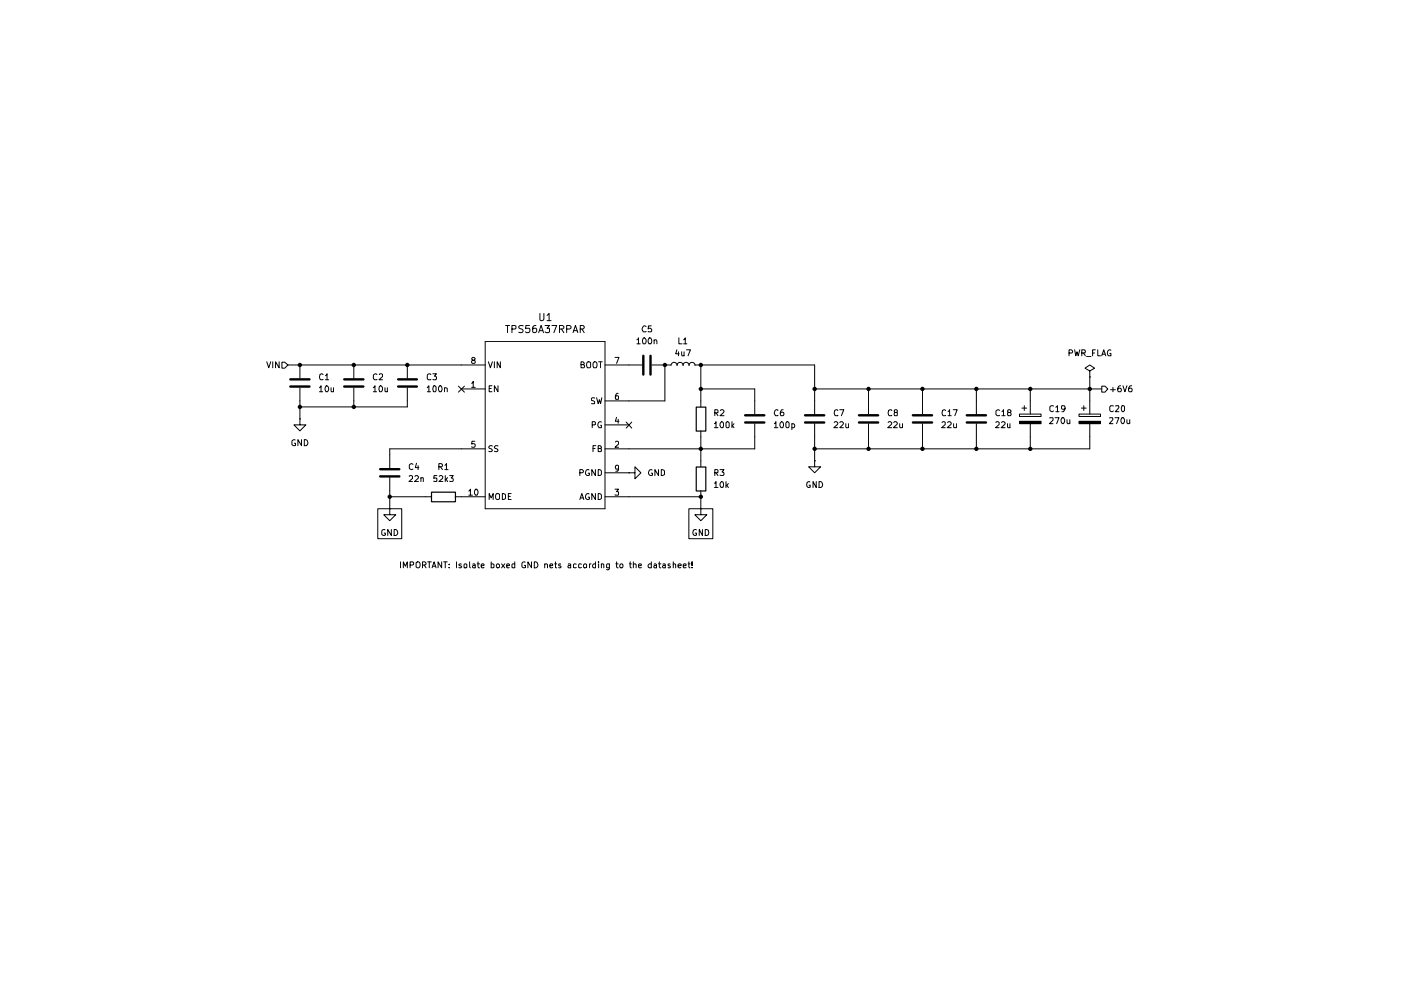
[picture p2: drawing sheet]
<svg xmlns="http://www.w3.org/2000/svg" width="297mm" height="210mm" viewBox="0 0 297 210" stroke-linecap="round" stroke-linejoin="round" font-family="sans-serif">
<path d="M75 77.4v2.8M86.4 77.4v2.8M63.6 88.8v1.3h1.3l-1.3 1.3-1.3-1.3h1.3M63.6 88.8h.1M75 82.2v2.8M86.4 82.2v2.8M82.6 107.9v1.2h1.3l-1.3 1.3-1.2-1.3h1.2M82.6 107.9h.1" fill="none" stroke="#000" stroke-width=".21"/>
<path d="M73 80.4h4M73 82h4M84.4 80.4h4M84.4 82h4" fill="none" stroke="#000" stroke-width=".51"/>
<path d="M59.8 76.8h.6l.6 .6-.6 .7h-.6z" fill="#fff"/>
<g fill="none" stroke="#000" stroke-width=".21">
<path d="M56.6 76.7l.4 1.3 .4-1.3M57.8 76.7v1.3M59.2 76.7v1.3l-.8-1.3v1.3M59.8 76.8h.6l.6 .6-.6 .7h-.6zM63.6 77.4v2.8M97.8 77.4h5.1M100.2 76.4l-.2-.4 .2-.2h.3l.3 .3-.3 .3-.4 .1-.1 .4 .2 .1h.4l.2-.1v-.3l-.3-.2M102.9 72.4h25.4v35.5h-25.4zM103.5 76.7l.5 1.3 .4-1.3M104.8 76.7v1.3M106.1 76.7v1.3l-.7-1.3v1.3M123.2 77.3h.5l.2-.3-.3-.3h-.4v1.3h.6l.2-.4-.4-.3"/>
<path d="M124.5 76.9l.2-.2 .5 .2v.9l-.1 .2h-.6l-.1-.4zM125.8 76.9l.3-.2 .4 .2 .1 .7-.2 .4h-.5l-.2-.4zM126.9 76.7h.8M127.3 76.7v1.3M128.3 77.4h7.8M130.4 75.8h.8l-.5 1.2M138.2 77.4h4M142.3 77.5a.64 .64 0 0 1 .6-.7 .64 .64 0 0 1 .7 .7 .64 .64 0 0 1 .6-.7 .64 .64 0 0 1 .6 .7 .64 .64 0 0 1 .7-.7 .64 .64 0 0 1 .6 .7 .64 .64 0 0 1 .6-.7 .64 .64 0 0 1 .7 .7M147.3 77.4h1.3M63.6 82.2v2.8M82.6 96.4v2.8M97.8 82.5h5.1"/>
<path d="M97.8 95.2h5.1M100 81.3l.3-.4v1.2M100 82.1h.8M100.7 93.6h-.6l-.1 .5h.7v.6h-.7M103.7 82.4h.4M104.3 81.8h-.6v1.3h.6M104.4 94.6l-.5-.1-.3 .2 .2 .4 .6 .3-.1 .3h-.7M105.6 81.8v1.3l-.8-1.3v1.3M105.6 94.6l-.5-.1-.3 .2 .2 .4 .5 .1 .1 .3a.48 .48 0 0 1-.8 .2M124.9 99.7a.59 .59 0 0 0-.8 .6 .59 .59 0 0 0 .9 .5v-.5h-.3M125.6 90.1l.6-.1v-.4l-.1-.2h-.5v1.3M125.7 95.1h.5"/>
<path d="M126.1 84.4l-.5-.1-.2 .2 .1 .4 .6 .3-.1 .4h-.6M126.2 99.6v1.2l-.7-1.2v1.2M126.3 94.5h-.6v1.3M126.5 84.3l.3 1.3 .3-.8 .2 .8 .3-1.3M126.8 95.1h.5l.2-.4-.2-.2h-.5v1.3h.5l.2-.1v-.5l-.2-.1M126.8 99.6a.52 .52 0 0 1 .7 .3v.7l-.7 .2zM127.5 89.5a.66 .66 0 0 0-.7 .4 .66 .66 0 0 0 .2 .8h.5v-.5h-.2M128.3 95.2h5M128.3 85h5M128.3 90.1h5M130.5 93.7l.1-.1h.4l.1 .1v.4l-.7 .7h.7M130.7 88.5l-.2 .8h.7"/>
<path d="M131.1 83.4a.58 .58 0 0 0-.6 .6l.1 .7 .5-.1v-.5l-.1-.2h-.3l-.2 .3M131.1 88.9v.8M131.1 99.2l-.1 .3-.4-.1v-.7l.4-.1 .1 .2v.9l-.1 .2h-.4M195.6 85v2.8M195.6 89.8v2.8M207 85v2.8M207 89.8v2.8M216.2 87.8h4.5v.5h-4.5zM216.2 89.3h4.5v.5h-4.5zM216.7 86.5h1M217.2 86v1M218.4 85v2.8"/>
<path d="M218.4 89.8v2.8M82.6 101.3v2.8M90.2 105.3h1.2M96.5 105.3h6.4M99.4 104.1l.3-.4v1.3M99.4 105h.8M100.8 103.8l.1-.1a.76 .76 0 0 1 .3 1.3l-.4-.1a.94 .94 0 0 1 0-1.1zM103.7 105.9v-1.3l.4 1 .5-1v1.3M105.2 104.8l.2-.2 .5 .2v.9l-.2 .2a.46 .46 0 0 1-.6-.4zM106.5 104.6l.6 .2 .1 .2v.7l-.4 .2h-.3zM107.8 105.2h.4M108.4 104.6h-.6v1.3h.6"/>
<path d="M122.9 100.2h.7l.1-.4-.3-.2h-.5v1.2M122.9 105.9l.5-1.3 .4 1.3M123.1 105.6h.6M124.9 104.7a.59 .59 0 0 0-.8 .6 .59 .59 0 0 0 .9 .5v-.4h-.3M126.2 104.6v1.3l-.7-1.3v1.3M126.8 104.6a.52 .52 0 0 1 .7 .4v.7l-.7 .2zM128.3 105.3h5M128.3 100.2h5M130.4 103.7h.7l-.4 .5 .4 .1v.6h-.7M133.3 100.2h1.3v-1.2l1.3 1.2-1.3 1.3v-1.3M133.3 100.2h.1M148.6 107.9v1.2h1.3l-1.3 1.3-1.3-1.3h1.3"/>
<path d="M148.6 107.9h.1"/>
</g>
<path d="M136.4 75.4v4M137.9 75.4v4M61.6 80.4h4M61.6 82h4M80.6 99.5h4.1M193.5 88.1h4.1M193.5 89.6h4.1M205 88.1h4M205 89.6h4M80.6 101h4.1" fill="none" stroke="#000" stroke-width=".51"/>
<path d="M91.5 104.4h5.1v2h-5.1z" fill="none" stroke="#000" stroke-width=".25"/>
<path d="M216.2 89.3h4.5v.5h-4.5z" fill="#000"/>
<path d="M233.6 81.9h.7l.6 .6-.6 .6h-.7z" fill="#fff"/>
<g fill="none" stroke="#000" stroke-width=".21">
<path d="M61 77.4h36.8M68.5 79.4l-.3-.2a.74 .74 0 0 0-.2 1.3l.5-.1M69 79.7l.3-.5v1.3M79.9 79.4l-.3-.2-.4 .4v.7l.2 .2 .5-.1M80.4 79.4l.2-.2 .4 .1 .1 .5-.8 .7h.8M91.4 79.4l-.4-.2-.4 .4v.7l.2 .2 .6-.1M91.8 79.2h.7l-.4 .6 .4 .2v.5l-.7-.1M107.2 69h.8M107.6 69v1.5M108.5 69.8l.8-.1 .1-.5-.3-.2h-.6v1.5M110.9 69.1a.67 .67 0 0 0-.9 .2l.1 .3a.62 .62 0 0 1 .7 .8 .64 .64 0 0 1-.8 0M112.3 69h-.8l-.1 .7 .8-.1 .2 .2-.1 .6-.3 .1-.6-.1"/>
<path d="M113.6 69l-.4 .1-.3 .2v1.1l.3 .1 .5-.1 .1-.6-.2-.2h-.6l-.1 .2M114.2 70.5l.5-1.5 .5 1.5M114.4 70.1h.7M114.5 66.5v1.3l.2 .2 .4-.1 .2-.3v-1.1M115.6 69h.9l-.5 .6 .5 .1v.7l-.3 .1-.6-.1M116 66.9l.4-.4v1.5M116 68h.8M117 69h1l-.6 1.5M118.6 69.8l.8-.1 .1-.4-.3-.3h-.6v1.5M119 69.8l.5 .7M120.1 69.8l.8-.1 .2-.4-.4-.3h-.6v1.5M121.5 70.5l.5-1.5 .5 1.5"/>
<path d="M121.6 70.1h.7M123 69.8h.6l.3-.3v-.2l-.3-.3h-.6v1.5M123.4 69.8l.5 .7M135 72.1l.4-.5v1.3M135 72.9h.7M136.3 71.8l.3-.2a.75 .75 0 0 1 .1 1.3l-.4-.1zM137 69.3a.57 .57 0 0 0-.8 0 .57 .57 0 0 0 0 .8l.2 .3 .6-.1M137.6 71.7l.2-.1a.76 .76 0 0 1 .2 1.3h-.4l-.1-.2-.1-.6zM138.1 69.1h-.6l-.1 .7 .2-.2h.3l.3 .2v.4l-.2 .2-.6-.1M138.7 72.2l.2-.1h.3l.1 .8M138.7 72.1v.8M141 77.4v7.6h-7.7"/>
<path d="M143.5 74.2l-.2 .8h.7M143.8 74.6v.8M143.9 71.6v1.3h.7M144.5 74.6l.1 .8h.4M144.9 72.1l.4-.5v1.3M144.9 72.9h.7M145 74.6v.8M145.5 74.2h.9l-.5 1.2M226.7 74.8h.5l.2-.4-.2-.2h-.5v1.2M227.8 74.2l.3 1.2 .2-.8 .3 .8 .3-1.2M229.4 74.8h.6v-.5l-.6-.1v1.2M229.7 74.8l.4 .6"/>
<path d="M230.4 75.6h.9M231.1 78.7l1-.6-1-.7-1.1 .7 1.1 .6v1.2M231.1 79.9h.1M231.1 79.9v7.9M231.6 74.8h.5M232.2 74.2h-.6v1.2M232.7 74.2v1.2h.6M233.6 75.4l.4-1.2 .4 1.2M233.7 75.1h.6M235.5 74.3a.66 .66 0 0 0-.7 .3 .66 .66 0 0 0 .2 .8h.5v-.5h-.2M62.6 93.3l-.3-.1-.4 .4v.6l.2 .3 .6-.1v-.4h-.3M63.6 85v3.8"/>
<path d="M63.9 93.2v1.3l-.7-1.3v1.3M64.5 93.2a.71 .71 0 0 1 .7 .5 .71 .71 0 0 1-.2 .8h-.5zM67.7 82.2l.4-.4v1.3M67.7 83.1h.7M69 80.5h.7M69.1 81.9l.2-.1a.75 .75 0 0 1 .1 1.3l-.3-.1a.94 .94 0 0 1 0-1.1zM70.2 82.2l.1 .9 .4-.1M70.7 82.2v.9M75 85v1.3M79.2 82.2l.3-.4v1.3M79.2 83.1h.6M80.4 82l.3-.2a.75 .75 0 0 1 .2 1.3l-.5-.1z"/>
<path d="M81.6 82.2l.1 .9 .4-.1M82.1 82.2v.9M86.4 85v1.3h-22.8M87.5 98.5l-.3-.2-.4 .3v.7l.4 .3 .3-.1M88.3 98.2l-.2 .9h.7M88.6 98.7v.9M90.6 82.2l.3-.4v1.3M90.6 83.1h.7M92 81.8l.5 .2v.8l-.2 .3h-.4l-.1-.5 .1-.6zM93 99l.7-.1v-.5l-.7-.1v1.3M93.1 81.9l.2-.1a.76 .76 0 0 1 .3 1.3l-.5-.1a.94 .94 0 0 1 0-1.1zM93.4 99l.4 .6"/>
<path d="M94.2 82.4l.2-.2 .4 .2v.7M94.2 82.2v.9M94.3 98.6l.4-.3v1.3M94.3 99.6h.7M97.2 81.9l1.3 1.2M97.8 95.2h-15.2v1.2M98.5 81.9l-1.3 1.2M132.8 89.5l1.1 1.3M133.9 89.5l-1.1 1.3M138.3 99.7a.59 .59 0 0 0-.8 .6 .59 .59 0 0 0 .8 .5v-.5h-.2M139.6 99.6v1.2l-.7-1.2v1.2M140.2 99.6h.3l.4 .3v.7l-.4 .2h-.3z"/>
<path d="M148.6 82.5h11.4v5.3M148.6 86.3v-8.9h24.1v10.4M148.6 91.4v7.6M151.5 89.8l.3-.4v1.3M151.5 90.7h.7M151.6 87.5h.6v-.5l-.1-.1h-.5v1.2M151.8 87.5l.4 .6M152.7 99.6h.8l-.4 .5 .4 .2-.1 .5h-.7M152.7 87l.2-.1h.3l.3 .4-.8 .8h.8M153 89.4a.76 .76 0 0 1 .2 1.3h-.3a.8 .8 0 0 1 .1-1.3zM154.2 89.4l.4 .3v.7l-.2 .3h-.3l-.2-.3v-.7zM155.2 89.4v1.3"/>
<path d="M155.3 90.3l.3 .4M155.6 89.8l-.4 .5M160 89.8v5.4h-26.7M164.2 89.8l.3-.4v1.3M164.2 90.7h.7M164.9 87a.66 .66 0 0 0-.7 .3 .66 .66 0 0 0 .2 .8h.5M165.7 89.4a.76 .76 0 0 1 .2 1.3h-.3a.8 .8 0 0 1 .1-1.3zM166 86.9a.76 .76 0 0 0-.4 1.2h.5a.42 .42 0 0 0 0-.6 .42 .42 0 0 0-.6 0l-.1 .1M166.9 89.4l.4 .3v.7l-.2 .3h-.3l-.2-.3v-.7zM167.9 89.9l.3-.1 .3 .3-.1 .5-.5 .1M167.9 89.8v1.3M172.7 97.7v1.3h1.3l-1.3 1.2-1.3-1.2h1.3"/>
<path d="M172.7 97.7h.1M172.7 89.8v7.9M172.7 82.5h60.9M176.9 89.6l.1-.2h.4l.2 .4-.8 .9h.8M177.6 87l-.2-.1a.74 .74 0 0 0-.3 1.2h.5M178.1 89.6l.1-.2h.4l.2 .3-.1 .3-.6 .7h.7M178.1 86.9h.8l-.5 1.2M179.3 89.8l.1 .9 .5-.1M179.9 89.8v.9M184.1 82.5v5.3M184.1 89.8v5.4M188.3 89.6l.2-.2h.3l.3 .4-.9 .9h.9"/>
<path d="M189.1 87l-.3-.1a.74 .74 0 0 0-.2 1.2h.5M189.5 89.6l.2-.2h.3l.2 .4-.8 .9h.8M189.8 87.5l-.2-.4 .1-.1 .4-.1 .1 .4-.1 .2h-.4v.6h.5v-.6h-.1M190.8 89.8v.9l.5-.1M191.3 89.8v.9M195.6 82.5v2.5M195.6 92.6v2.6M199.7 89.6l.2-.2h.3l.2 .2v.4l-.8 .7h.8M200.5 87l-.3-.1a.74 .74 0 0 0-.2 1.2h.5M200.9 89.6l.2-.2h.3l.3 .4-.9 .9h.9M201 87.3l.3-.4v1.2M201 88.1h.7"/>
<path d="M202.1 86.9h.8l-.5 1.2M202.2 89.8l.1 .9 .5-.1M202.8 89.8v.9M207 82.5v2.5M207 92.6v2.6M211.2 89.6l.1-.2 .5 .1v.5l-.7 .7h.7M211.9 87l-.3-.1-.4 .3v.7l.2 .2h.5M212.3 89.6l.2-.2h.4l.2 .4-.8 .9h.8M212.4 87.3l.4-.4v1.2M212.4 88.1h.7M213.6 89.8l.1 .9 .4-.1M213.9 87.5l-.3-.4 .1-.1 .4-.1 .3 .3-.3 .3h-.4v.6h.6l.1-.4-.3-.2"/>
<path d="M214.1 89.8v.9M218.4 82.5v2.5M218.4 92.6v2.6M222.6 88.6h.6l.1 .5-.8 .7h.8M223.4 86.1l-.6-.1-.2 .3 .1 .8 .3 .2 .4-.2M223.7 88.6h.8l-.5 1.2M223.9 86.4l.3-.4v1.3M223.9 87.3h.6M225.1 88.6h.5a.76 .76 0 0 1-.3 1.2l-.2-.1a.87 .87 0 0 1 0-1.1zM225.8 86.5l-.2 .3-.5-.1-.1-.2 .1-.5h.5a.75 .75 0 0 1 .2 .8 .75 .75 0 0 1-.7 .5M226.2 89v.7l.2 .1 .4-.1M226.8 89v.8"/>
<path d="M228.8 87.8h4.5v.5h-4.5zM228.8 89.3h4.5v.5h-4.5zM229.3 86.5h1M229.8 86v1M231.1 89.8v5.4h-58.4M233.6 81.9h.7l.6 .6-.6 .6h-.7zM235.3 88.6h.6l.1 .3-.8 .9h.8M235.5 82.6h1M236 82.1v1M236.1 86.1l-.6-.1-.2 .3 .1 .8 .3 .2 .4-.2M236.4 88.6h.8l-.5 1.2M236.6 86.1l.6-.1v.4l-.7 .9h.7"/>
<path d="M237.6 81.8a.76 .76 0 0 0-.4 1.3l.5-.1a.42 .42 0 0 0-.1-.6 .42 .42 0 0 0-.5 0l-.1 .1M237.8 88.6h.5a.76 .76 0 0 1-.3 1.2l-.2-.1a.87 .87 0 0 1 0-1.1zM237.8 86.1l.5-.1 .1 .3v.7l-.2 .3-.4-.2zM238.1 81.8l.4 1.3 .4-1.3M238.9 89v.7l.2 .1 .4-.1M239.5 89v.8M239.9 81.8a.75 .75 0 0 0-.6 .5 .75 .75 0 0 0 .1 .8h.5l.1-.6-.2-.2h-.3l-.2 .2M80.1 107.9h5.1v6.3h-5.1zM81.6 112.4l-.2-.1-.4 .1-.1 .9a.55 .55 0 0 0 .8 .2v-.5h-.3M82.6 104.1v3.8M82.6 105.3h7.6M83 112.3v1.2l-.8-1.2v1.2"/>
<path d="M83.6 112.3a.65 .65 0 0 1 .7 .6 .65 .65 0 0 1-.7 .6zM84.9 119.1v1.3M86.8 101l.2-.2 .4 .1 .1 .5-.8 .7h.8M87 119.8l.6-.1v-.5l-.6-.1v1.3M88 101l.1-.2h.4l.2 .4-.1 .2-.7 .7h.8M88.2 119.3l.3-.2a.46 .46 0 0 1 .6 .4v.5a.47 .47 0 0 1-.4 .4 .47 .47 0 0 1-.5-.2zM89.2 101.4l.2-.1h.3v.8M89.2 101.3v.8M89.6 119.8l.7-.1v-.3l-.2-.3h-.5v1.3M89.9 119.8l.4 .6M90.7 119.1h.7M91 119.1v1.3"/>
<path d="M92.6 100.8h-.6l-.1 .6h.7v.6h-.7M93.1 101l.2-.2h.3l.3 .4-.1 .2-.8 .7h.9M93.6 119.1v1.3l-.7-1.3v1.3M94.1 119.1h.7M94.4 100.8v1.3M94.4 119.1v1.3M94.6 101.6l.3 .5M94.9 101.3l-.5 .5M95.2 119.6v.1M95.3 100.8h.8l-.4 .5 .4 .3-.1 .4h-.7M96.8 119.1v1.3M97.8 119.6l-.3-.1-.2 .3 .4 .2 .2 .2-.2 .2-.4-.1"/>
<path d="M98.4 119.7l.2-.2 .4 .2v.6h-.6zM99.6 119.1v1.1l.1 .2M100.2 119.6l.4-.1 .2 .2v.7M100.8 119.9h-.5l-.1 .2 .1 .3 .5-.1M101.2 119.5h.5M101.3 119.1v1.1l.4 .2M102 120l.6-.1v-.3l-.4-.1-.2 .2v.5l.2 .2 .4-.1M104.1 119.6l.4-.1 .2 .2v.6h-.6M104.1 119.1v1.3M105.3 119.6l.4-.1 .2 .3-.1 .5h-.5zM106.3 119.5l.7 .9M107 119.5l-.7 .9"/>
<path d="M107.4 120l.6-.1-.1-.4-.5 .1v.7h.5M109.1 119.6l-.4-.1-.2 .2v.6h.6M109.1 119.1v1.3M111.3 119.2l-.2-.1-.4 .2v.8a.55 .55 0 0 0 .7 .2v-.4h-.2M112.7 119.1v1.3l-.8-1.3v1.3M113.3 119.1a.65 .65 0 0 1 .7 .7 .65 .65 0 0 1-.7 .6zM115.5 119.7l.2-.2 .4 .2v.7M115.5 119.5v.9M116.6 120l.6-.1v-.3l-.4-.1-.2 .2v.5l.2 .2 .4-.1M117.6 119.5h.4M117.8 119.1v1.2l.2 .1M118.9 119.6h-.5v.3l.4 .1 .2 .2-.2 .2-.4-.1"/>
<path d="M120.5 119.6h.5v.8M121 119.9h-.4l-.2 .2 .2 .3 .4-.1M122.2 119.6l-.4-.1-.2 .2v.6h.6M123.3 119.6l-.4-.1-.2 .2v.6h.6M123.7 119.8l.3-.3 .3 .1 .1 .7h-.6zM125 119.5v.9M125.3 119.5l-.3 .3M126.2 119.6l-.3-.1-.3 .3 .1 .5h.5M126.2 119.1v1.3M126.9 119.1v.2M126.9 119.5v.9M127.5 119.7l.2-.2 .3 .2v.7"/>
<path d="M127.5 119.5v.9M129.2 119.5v1.1l-.3 .2-.3-.1M129.2 119.6l-.4-.1-.2 .2v.6h.6M130.6 119.5h.5M130.7 119.1v1.1l.4 .2M131.4 119.8l.3-.3 .3 .1v.7h-.5zM133.3 105.3h15.3M133.4 119.5h.5M133.6 119.1v1.1l.3 .2M134.3 119.7l.2-.2 .4 .2v.7M134.3 119.1v1.3M135.4 120l.6-.1v-.3l-.4-.1-.2 .2v.5l.2 .2 .4-.1"/>
<path d="M138.1 119.6l-.4-.1-.3 .3 .1 .5h.6M138.1 119.1v1.3M138.7 119.6l.3-.1 .2 .2v.7M139.2 119.9h-.4l-.2 .2 .2 .3 .4-.1M139.6 119.5h.5M139.8 119.1v1.1l.3 .2M140.5 119.6h.6v.8M141.1 119.9h-.5l-.1 .2 .1 .3 .5-.1M142.1 119.6h-.5v.3l.4 .1 .2 .2-.2 .2-.4-.1M142.7 119.7l.2-.2 .4 .2v.7M142.7 119.1v1.3M143.8 120l.6-.1v-.3l-.4-.1-.2 .2v.5l.2 .2 .4-.1"/>
<path d="M144.9 120l.6-.1v-.3l-.5-.1-.1 .2v.5l.1 .2 .5-.1M145.9 119.5h.4M146 107.9h5.1v6.3h-5.1zM146 119.1v1.1l.3 .2M146.7 119.1v.8M147.7 112.4l-.2-.1a.61 .61 0 0 0-.6 .7 .61 .61 0 0 0 .8 .5v-.5h-.3M148.6 104.1v3.8M148.9 112.3v1.2l-.6-1.2v1.2M149.5 112.3a.65 .65 0 0 1 .8 .6 .65 .65 0 0 1-.8 .6zM151.5 102.4h.1l.2-.3v1.3M151.5 103.4h.7M151.6 100.2h.6v-.5l-.1-.1h-.5v1.2"/>
<path d="M151.8 100.2l.4 .6M153 102.1a.71 .71 0 0 1 .4 .6 .71 .71 0 0 1-.3 .7 .69 .69 0 0 1-.5-.6 .69 .69 0 0 1 .4-.7zM153.9 102.1v1.3M154.1 102.9l.3 .5M154.4 102.5l-.5 .5M171.7 102.2l-.1-.1a.64 .64 0 0 0-.6 .6 .64 .64 0 0 0 .5 .7l.3-.1v-.4h-.3M173.1 102.1v1.3l-.7-1.3v1.3M173.7 102.1a.65 .65 0 0 1 .7 .6 .65 .65 0 0 1-.7 .7zM85.5 120.4v-1.3l.4 1 .5-1v1.3M91.6 120.4l.4-1.3 .5 1.3M91.8 120.1h.6M95.2 120.3v.1"/>
<path d="M146.7 120.3v.1"/>
</g>
<g fill="#000">
<path d="M228.8 89.3h4.5v.5h-4.5z"/>
<circle cx="63.6" cy="77.4" r=".47"/>
<circle cx="75" cy="77.4" r=".47"/>
<circle cx="86.4" cy="77.4" r=".47"/>
<circle cx="141" cy="77.4" r=".47"/>
<circle cx="148.6" cy="77.4" r=".47"/>
<circle cx="63.6" cy="86.3" r=".47"/>
<circle cx="75" cy="86.3" r=".47"/>
<circle cx="148.6" cy="95.2" r=".47"/>
<circle cx="148.6" cy="82.5" r=".47"/>
<circle cx="172.7" cy="95.2" r=".47"/>
<circle cx="172.7" cy="82.5" r=".47"/>
<circle cx="184.1" cy="95.2" r=".47"/>
<circle cx="184.1" cy="82.5" r=".47"/>
<circle cx="195.6" cy="82.5" r=".47"/>
<circle cx="195.6" cy="95.2" r=".47"/>
<circle cx="207" cy="82.5" r=".47"/>
<circle cx="207" cy="95.2" r=".47"/>
<circle cx="218.4" cy="82.5" r=".47"/>
<circle cx="218.4" cy="95.2" r=".47"/>
<circle cx="231.1" cy="82.5" r=".47"/>
<circle cx="82.6" cy="105.3" r=".47"/>
<circle cx="148.6" cy="105.3" r=".47"/>
</g>
<path d="M158 88.1h4.1M158 89.6h4.1M170.7 88.1h4.1M170.7 89.6h4.1M182.1 88.1h4.1M182.1 89.6h4.1" fill="none" stroke="#000" stroke-width=".51"/>
<path d="M147.6 86.3h2v5.1h-2zM147.6 99h2v5.1h-2z" fill="none" stroke="#000" stroke-width=".25"/>
</svg>
